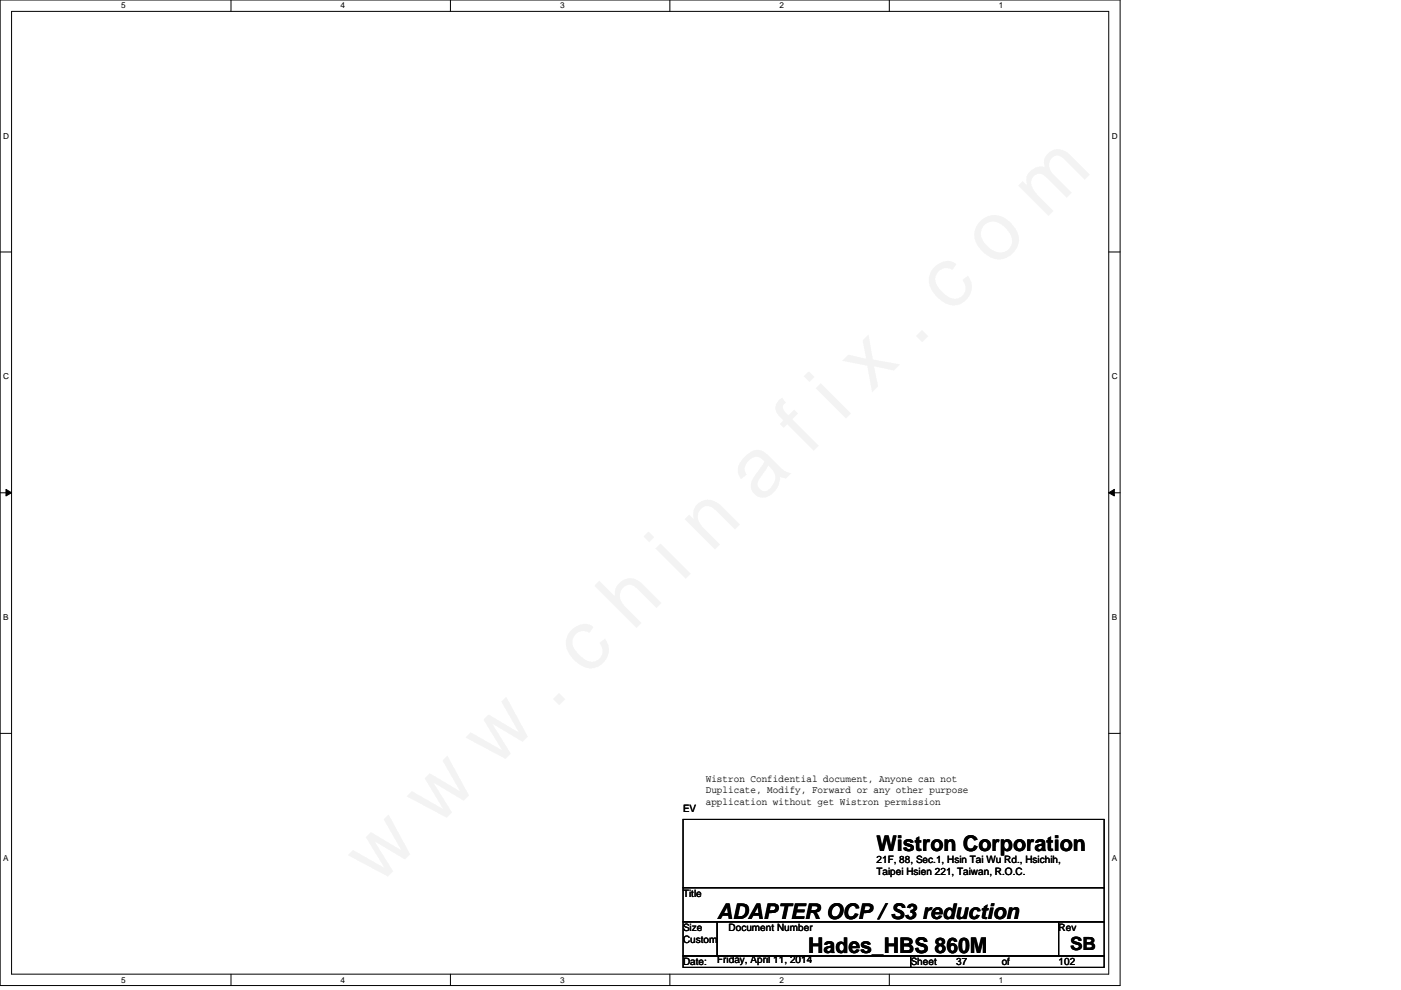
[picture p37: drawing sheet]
<svg xmlns="http://www.w3.org/2000/svg" width="297mm" height="210mm" viewBox="0 0 297 210" stroke-linecap="round" stroke-linejoin="round" font-family="sans-serif">
<defs><g id="words">
<g font-size="4.6">
<text x="185.8" y="180.4">Wistron Corporation</text>
<text x="152.1" y="194.8">ADAPTER OCP / S3 reduction</text>
<text x="171.4" y="202.1">Hades_HBS 860M</text>
</g>
<text font-size="3.9" x="226.9" y="201.4">SB</text>
<g font-size="2.2">
<text x="149.6" y="165.9">Wistron Confidential document, Anyone can not</text>
<text x="144.8" y="172.1">EV</text>
<text x="149.6" y="168.2">Duplicate, Modify, Forward or any other purpose</text>
<text x="149.6" y="170.6">application without get Wistron permission</text>
<text x="185.8" y="183">21F, 88, Sec.1, Hsin Tai Wu Rd., Hsichih,</text>
<text x="185.8" y="185.5">Taipei Hsien 221, Taiwan, R.O.C.</text>
<text x="144.8" y="190.2">Title</text>
<text x="144.8" y="197.4">Size</text>
<text x="154.5" y="197.4">Document Number</text>
<text x="224.4" y="197.4">Rev</text>
<text x="144.8" y="199.9">Custom</text>
<text x="144.8" y="204.7">Date:</text>
<text x="152.1" y="204.2">Friday, April 11, 2014</text>
<text x="193.1" y="204.7">Sheet</text>
<text x="202.7" y="204.7">37</text>
<text x="212.4" y="204.7">of</text>
<text x="224.4" y="204.7">102</text>
</g>
<g font-size="1.7">
<text x="25.7" y="1.8">5</text>
<text x="72.2" y="1.8">4</text>
<text x="118.7" y="1.8">3</text>
<text x="165.3" y="1.8">2</text>
<text x="211.8" y="1.8">1</text>
<text x=".7" y="29.4">D</text>
<text x="235.7" y="29.4">D</text>
<text x=".7" y="80.4">C</text>
<text x="235.7" y="80.4">C</text>
<text x=".7" y="131.5">B</text>
<text x="235.7" y="131.5">B</text>
<text x=".7" y="182.5">A</text>
<text x="235.7" y="182.5">A</text>
<text x="25.7" y="208.3">5</text>
<text x="72.2" y="208.3">4</text>
<text x="118.7" y="208.3">3</text>
<text x="165.3" y="208.3">2</text>
<text x="211.8" y="208.3">1</text>
</g>
</g></defs>
<path d="M0 0h237.5v209h-237.5zM2.5 2.4h232.6v204.1h-232.6z" fill="none" stroke="#000" stroke-width=".21"/>
<g fill="#fff">
<path d="M25.7 .3h.9v1.9h-.9z"/>
<path d="M25.7 206.8h.9v1.9h-.9z"/>
</g>
<path d="M49 0v2.4M49 206.5v2.5" fill="none" stroke="#000" stroke-width=".21"/>
<g fill="#fff">
<path d="M72.2 .3h.9v1.9h-.9z"/>
<path d="M72.2 206.8h.9v1.9h-.9z"/>
</g>
<path d="M95.5 0v2.4M95.5 206.5v2.5" fill="none" stroke="#000" stroke-width=".21"/>
<g fill="#fff">
<path d="M118.7 .3h1v1.9h-1z"/>
<path d="M118.7 206.8h1v1.9h-1z"/>
</g>
<path d="M142 0v2.4M142 206.5v2.5" fill="none" stroke="#000" stroke-width=".21"/>
<g fill="#fff">
<path d="M165.3 .3h.9v1.9h-.9z"/>
<path d="M165.3 206.8h.9v1.9h-.9z"/>
</g>
<path d="M188.5 0v2.4M188.5 206.5v2.5" fill="none" stroke="#000" stroke-width=".21"/>
<g fill="#fff">
<path d="M211.8 .3h.9v1.9h-.9z"/>
<path d="M211.8 206.8h.9v1.9h-.9z"/>
<path d="M.7 27.9h1.2v1.9h-1.2z"/>
<path d="M235.7 27.9h1.2v1.9h-1.2z"/>
<path d="M.7 78.9h1.2v1.9h-1.2z"/>
<path d="M235.7 78.9h1.2v1.9h-1.2z"/>
</g>
<path d="M0 53.4h2.5M235.1 53.4h2.4" fill="none" stroke="#000" stroke-width=".21"/>
<g fill="#fff">
<path d="M.7 130h1.1v1.9h-1.1z"/>
<path d="M235.7 130h1.2v1.9h-1.2z"/>
</g>
<path d="M0 104.5h2.5M1.3 103.8l1.2 .7-1.2 .7zM235.1 104.5l1.2-.7v1.4zM235.1 104.5h2.4" fill="none" stroke="#000" stroke-width=".21"/>
<path d="M1.3 103.8l1.2 .7-1.2 .7zM235.1 104.5l1.2-.7v1.4z" fill="#000"/>
<g fill="#fff">
<path d="M.7 181h1.1v1.9h-1.1z"/>
<path d="M235.7 181h1.2v1.9h-1.2z"/>
</g>
<path d="M0 155.5h2.5M235.1 155.5h2.4M144.8 173.7h89.3v14.5h-89.3zM144.8 188.2h89.3v7.3h-89.3zM144.8 195.5h7.3v7.2h-7.3zM152.1 195.5h72.3v7.2h-72.3zM224.4 195.5h9.7v7.2h-9.7zM144.8 202.7h48.3v2.4h-48.3zM193.1 202.7h41v2.4h-41z" fill="none" stroke="#000" stroke-width=".21"/>
<use href="#words"/>
</svg>
